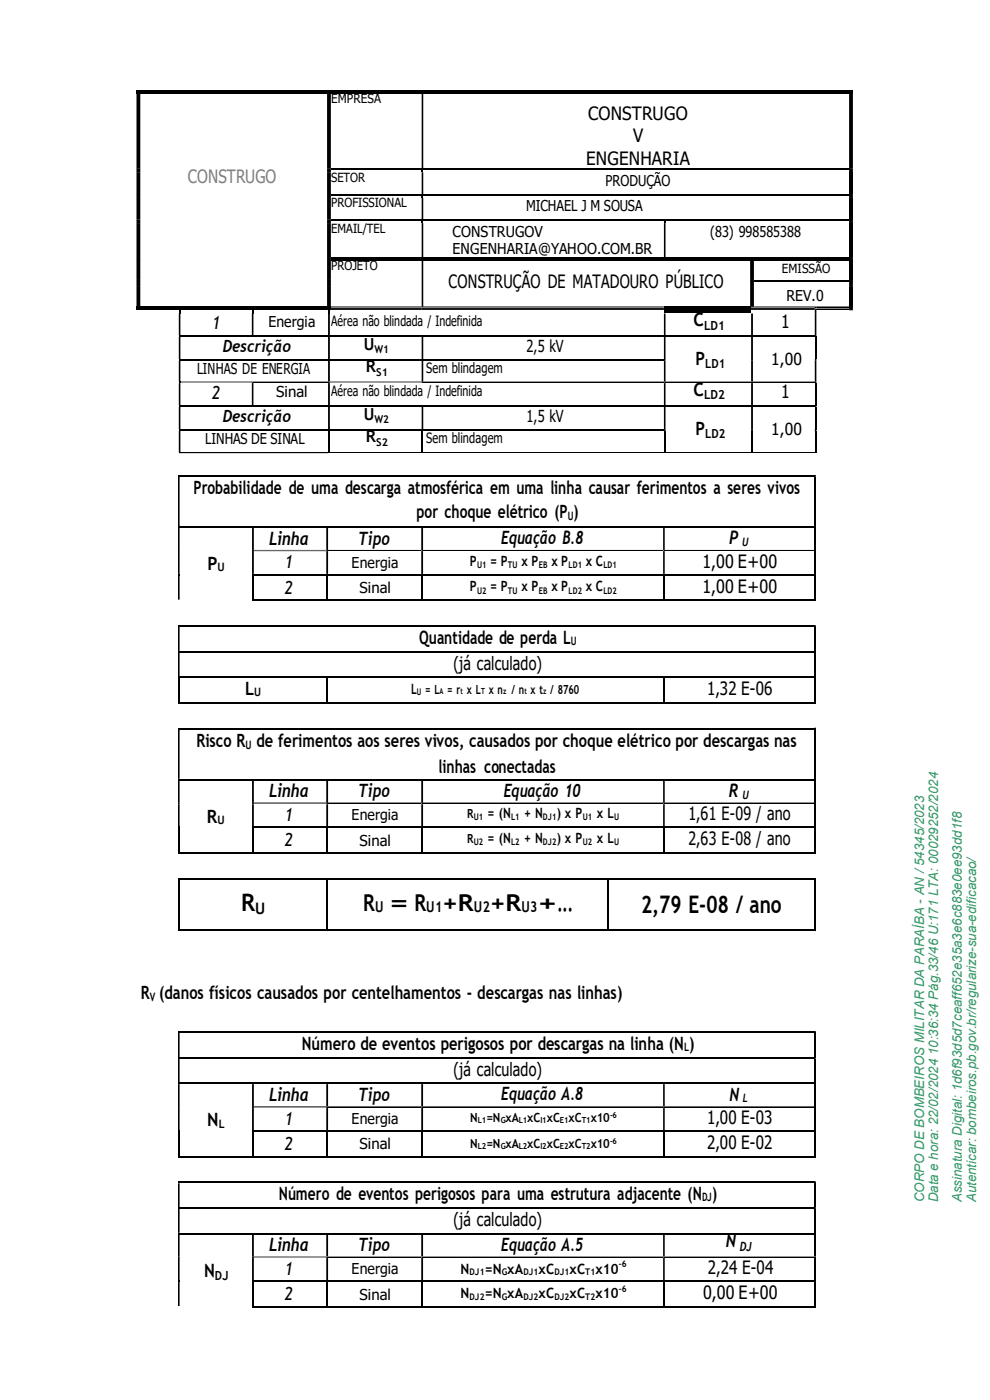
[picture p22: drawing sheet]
<svg xmlns="http://www.w3.org/2000/svg" width="210mm" height="297mm" viewBox="0 0 210 297" stroke-linecap="round" stroke-linejoin="round" font-family="sans-serif">
<defs><g id="words">
<g font-size="5.1">
<text x="51.2" y="193.3">R</text>
<text x="136" y="193.6">2,79 E-08 / ano</text>
</g>
<text font-size="5" x="77" y="193.2">R = R +R +R +...</text>
<g font-size="3.9">
<text x="124.8" y="25.5">CONSTRUGO</text>
<text x="124.3" y="34.9">ENGENHARIA</text>
<text x="134.3" y="30.2">V</text>
<text x="95.2" y="61.1">CONSTRUÇÃO DE MATADOURO PÚBLICO</text>
<text x="44.9" y="69.8">1</text>
<text x="147.1" y="69.2">C</text>
<text x="165.7" y="69.7">1</text>
<text x="147.6" y="77.4">P</text>
<text x="44.9" y="84.6">2</text>
<text x="147.1" y="84">C</text>
<text x="165.7" y="84.5">1</text>
<text x="147.6" y="92.3">P</text>
<text x="41.1" y="104.9">Probabilidade de uma descarga atmosférica em uma linha causar ferimentos a seres vivos</text>
<text x="88.3" y="109.9">por choque elétrico (P )</text>
<text x="57.1" y="115.5">Linha</text>
<text x="75.9" y="115.5">Tipo</text>
<text x="106.3" y="115.4">Equação B.8</text>
<text x="154.7" y="115.5">P</text>
<text x="44" y="120.9">P</text>
<text x="60.4" y="120.6">1</text>
<text x="60.4" y="125.9">2</text>
<text x="149" y="120.4">1,00 E+00</text>
<text x="149" y="125.8">1,00 E+00</text>
<text x="88.9" y="136.6">Quantidade de perda L</text>
<text x="96.2" y="142.2">(já calculado)</text>
<text x="52" y="147.4">L</text>
<text x="150" y="147.5">1,32 E-06</text>
<text x="41.7" y="158.5">Risco R de ferimentos aos seres vivos, causados por choque elétrico por descargas nas</text>
<text x="93" y="164">linhas conectadas</text>
<text x="57.1" y="169.1">Linha</text>
<text x="75.9" y="169.1">Tipo</text>
<text x="106.8" y="169.1">Equação 10</text>
<text x="154.6" y="169.1">R</text>
<text x="43.9" y="174.5">R</text>
<text x="60.4" y="174.2">1</text>
<text x="60.4" y="179.5">2</text>
<text x="146.1" y="174">1,61 E-09 / ano</text>
<text x="146.1" y="179.4">2,63 E-08 / ano</text>
<text x="29.8" y="212">R (danos físicos causados por centelhamentos - descargas nas linhas)</text>
<text x="64" y="222.7">Número de eventos perigosos por descargas na linha (N )</text>
<text x="57.1" y="233.6">Linha</text>
<text x="75.9" y="233.6">Tipo</text>
<text x="96.2" y="228.3">(já calculado)</text>
<text x="106.3" y="233.5">Equação A.8</text>
<text x="154.7" y="233.5">N</text>
<text x="43.9" y="238.9">N</text>
<text x="60.4" y="238.6">1</text>
<text x="150" y="238.4">1,00 E-03</text>
<text x="60.4" y="244">2</text>
<text x="150" y="243.8">2,00 E-02</text>
<text x="59.1" y="254.6">Número de eventos perigosos para uma estrutura adjacente (N )</text>
<text x="96.2" y="260.1">(já calculado)</text>
<text x="57.1" y="265.4">Linha</text>
<text x="75.9" y="265.4">Tipo</text>
<text x="106.3" y="265.3">Equação A.5</text>
<text x="154" y="264.6">N</text>
<text x="43.3" y="270.8">N</text>
<text x="60.4" y="270.4">1</text>
<text x="60.4" y="275.8">2</text>
<text x="149.1" y="275.6">0,00 E+00</text>
<text x="150.2" y="270.3">2,24 E-04</text>
</g>
<text font-size="3.9" fill="#7f7f7f" x="39.9" y="38.9">CONSTRUGO</text>
<g font-size="3.5">
<text x="47.2" y="74.8">Descrição</text>
<text x="77.2" y="74.3">U</text>
<text x="111.7" y="74.7">2,5 kV</text>
<text x="163.6" y="77.5">1,00</text>
<text x="77.6" y="79">R</text>
<text x="47.2" y="89.6">Descrição</text>
<text x="77.2" y="89.1">U</text>
<text x="111.7" y="89.6">1,5 kV</text>
<text x="77.6" y="93.9">R</text>
<text x="163.6" y="92.4">1,00</text>
</g>
<text font-size="3.3" x="54.1" y="193.8">U</text>
<g font-size="3.2">
<text x="128.5" y="39.4">PRODUÇÃO</text>
<text x="111.6" y="44.8">MICHAEL J M SOUSA</text>
<text x="96" y="50.2">CONSTRUGOV</text>
<text x="96" y="53.8">ENGENHARIA@YAHOO.COM.BR</text>
<text x="150.7" y="50.2">(83) 998585388</text>
<text x="166.8" y="63.8">REV.0</text>
<text x="56.9" y="69.4">Energia</text>
<text x="41.8" y="79.3">LINHAS DE ENERGIA</text>
<text x="58.6" y="84.2">Sinal</text>
<text x="43.5" y="94.2">LINHAS DE SINAL</text>
<text x="74.6" y="120.4">Energia</text>
<text x="76.3" y="125.8">Sinal</text>
<text x="74.6" y="174">Energia</text>
<text x="76.3" y="179.5">Sinal</text>
<text x="79.6" y="193.5">U</text>
<text x="90.4" y="193.5">U1</text>
<text x="100.5" y="193.5">U2</text>
<text x="110.7" y="193.5">U3</text>
<text x="74.6" y="238.5">Energia</text>
<text x="76.3" y="243.8">Sinal</text>
<text x="74.6" y="270.3">Energia</text>
<text x="76.3" y="275.7">Sinal</text>
</g>
<g font-size="3">
<text x="70.3" y="69.1">Aérea não blindada / Indefinida</text>
<text x="70.3" y="83.9">Aérea não blindada / Indefinida</text>
<text x="90.4" y="79.2">Sem blindagem</text>
<text x="90.4" y="94.1">Sem blindagem</text>
<text x="99.7" y="120">P</text>
<text x="104" y="120">= P</text>
<text x="110.7" y="120">x P</text>
<text x="117" y="120">x P</text>
<text x="124.3" y="120">x C</text>
<text x="99.7" y="125.4">P</text>
<text x="104" y="125.4">= P</text>
<text x="110.7" y="125.4">x P</text>
<text x="117" y="125.4">x P</text>
<text x="124.3" y="125.4">x C</text>
<text x="87.2" y="147.2">L</text>
<text x="103.4" y="173.5">= (N</text>
<text x="111.2" y="173.5">+ N</text>
<text x="118.2" y="173.5">) x P</text>
<text x="126.6" y="173.5">x L</text>
<text x="103.4" y="178.9">= (N</text>
<text x="111.2" y="178.9">+ N</text>
<text x="118.2" y="178.9">) x P</text>
<text x="126.6" y="178.9">x L</text>
<text x="97.7" y="270.2">N</text>
<text x="97.7" y="275.5">N</text>
<text x="102.8" y="270.2">=N xA</text>
<text x="102.8" y="275.5">=N xA</text>
<text x="114.3" y="270.2">xC</text>
<text x="114.3" y="275.5">xC</text>
<text x="120.8" y="270.2">xC</text>
<text x="120.8" y="275.5">xC</text>
<text x="126.3" y="270.2">x10</text>
<text x="126.3" y="275.5">x10</text>
</g>
<g font-size="2.8" fill="#396">
<text x="196" y="255.1" transform="rotate(-90 196 255.1)">CORPO DE BOMBEIROS MILITAR DA PARAÍBA - AN / 54345/2023</text>
<text x="199.1" y="255.1" transform="rotate(-90 199.1 255.1)">Data e hora: 22/02/2024 10:36:34 Pág.33/46 U:171 LTA: 00029252/2024</text>
<text x="204" y="255.1" transform="rotate(-90 204 255.1)">Assinatura Digital: 1d6f93d5d7ceaff652e35a3e6c883e0ee93dd1f8</text>
<text x="207.1" y="255.1" transform="rotate(-90 207.1 255.1)">Autenticar: bombeiros.pb.gov.br/regularize-sua-edificacao/</text>
</g>
<g font-size="2.7">
<text x="70.2" y="21.9">EMPRESA</text>
<text x="70.2" y="38.6">SETOR</text>
<text x="70.2" y="43.9">PROFISSIONAL</text>
<text x="70.2" y="49.4">EMAIL/TEL</text>
<text x="70.2" y="57.4">PROJETO</text>
<text x="165.9" y="58">EMISSÃO</text>
<text x="149.4" y="69.9">LD1</text>
<text x="149.6" y="78.1">LD1</text>
<text x="149.4" y="84.8">LD2</text>
<text x="149.6" y="93">LD2</text>
<text x="90.2" y="147.2">= L = r x L x n / n x t / 8760</text>
<text x="99.1" y="173.5">R</text>
<text x="99.1" y="178.9">R</text>
<text x="99.7" y="238.1">N</text>
<text x="103.2" y="238.1">=N xA xC xC xC</text>
<text x="125.3" y="238.1">x10</text>
<text x="99.7" y="243.5">N</text>
<text x="103.2" y="243.5">=N xA xC xC xC</text>
<text x="125.3" y="243.5">x10</text>
<text x="157" y="265.3">DJ</text>
<text x="45.6" y="271.6">DJ</text>
</g>
<g font-size="2.5">
<text x="120.4" y="110.3">U</text>
<text x="157.4" y="115.8">U</text>
<text x="46.1" y="121.2">U</text>
<text x="121.1" y="136.9">U</text>
<text x="53.9" y="147.7">U</text>
<text x="52.1" y="158.8">U</text>
<text x="157.5" y="169.4">U</text>
<text x="46.1" y="174.9">U</text>
<text x="31.7" y="212.3">V</text>
<text x="145.1" y="223">L</text>
<text x="157.6" y="233.8">L</text>
<text x="46.4" y="239.3">L</text>
<text x="148.9" y="254.9">DJ</text>
</g>
<g font-size="2.3">
<text x="79.5" y="75">W1</text>
<text x="79.8" y="79.7">S1</text>
<text x="79.5" y="89.8">W2</text>
<text x="79.8" y="94.6">S2</text>
</g>
<g font-size="1.9">
<text x="101.2" y="120.5">U1</text>
<text x="101.2" y="125.9">U2</text>
<text x="107.7" y="120.5">TU</text>
<text x="107.7" y="125.9">TU</text>
<text x="114.3" y="120.5">EB</text>
<text x="114.3" y="125.9">EB</text>
<text x="120.6" y="120.5">LD1</text>
<text x="120.6" y="125.9">LD2</text>
<text x="128" y="120.5">LD1</text>
<text x="128" y="125.9">LD2</text>
<text x="88.4" y="147.5">U</text>
<text x="100.5" y="173.9">U1</text>
<text x="108.4" y="173.9">L1</text>
<text x="115.2" y="173.9">DJ1</text>
<text x="123.7" y="173.9">U1</text>
<text x="130.3" y="173.9">U</text>
<text x="100.5" y="179.3">U2</text>
<text x="108.4" y="179.3">L2</text>
<text x="115.2" y="179.3">DJ2</text>
<text x="123.7" y="179.3">U2</text>
<text x="130.3" y="179.3">U</text>
<text x="131.3" y="268.8">–6</text>
<text x="99.6" y="270.6">DJ1</text>
<text x="99.6" y="275.8">DJ2</text>
<text x="106.4" y="270.6">G</text>
<text x="106.4" y="275.8">G</text>
<text x="111" y="270.6">DJ1</text>
<text x="111" y="275.8">DJ2</text>
<text x="117.6" y="270.6">DJ1</text>
<text x="117.6" y="275.8">DJ2</text>
<text x="124.2" y="270.6">T1</text>
<text x="124.2" y="275.8">T2</text>
<text x="131.3" y="274.1">–6</text>
</g>
<g font-size="1.8">
<text x="93.2" y="147.3">A</text>
<text x="97.7" y="147.3">t</text>
<text x="102.1" y="147.3">T</text>
<text x="106.7" y="147.3">z</text>
<text x="111.3" y="147.3">t</text>
<text x="115.2" y="147.3">z</text>
<text x="101.4" y="238.3">L1</text>
<text x="106.2" y="238.3">G</text>
<text x="110.1" y="238.3">L1</text>
<text x="114.6" y="238.3">I1</text>
<text x="118.8" y="238.3">E1</text>
<text x="123.4" y="238.3">T1</text>
<text x="129.4" y="237.2">-6</text>
<text x="101.4" y="243.7">L2</text>
<text x="106.2" y="243.7">G</text>
<text x="110.1" y="243.7">L2</text>
<text x="114.6" y="243.7">I2</text>
<text x="118.8" y="243.7">E2</text>
<text x="123.4" y="243.7">T2</text>
<text x="129.4" y="242.6">-6</text>
</g>
</g></defs>
<g fill="#000">
<path d="M29 19h.8v.9h-.8z" fill-rule="evenodd"/>
<path d="M29 19.9h.8v15.9h-.8zM69.4 19.9h.8v15.9h-.8zM89.5 19.9h.3v15.9h-.3zM180.1 19.9h.8v15.9h-.8z" fill-rule="evenodd"/>
<path d="M69.4 19h.8v.9h-.8z" fill-rule="evenodd"/>
<path d="M89.5 19h90.7v.8h-90.7z" fill-rule="evenodd"/>
<path d="M180.1 19h.8v.9h-.8z" fill-rule="evenodd"/>
<path d="M29 35.7h.8v.8h-.8zM69.4 35.7h.8v.8h-.8z" fill-rule="evenodd"/>
<path d="M180.1 35.7h.8v.8h-.8zM29 36.5h.8v4.7h-.8zM69.4 36.5h.8v4.7h-.8zM89.5 36.5h.3v4.7h-.3z" fill-rule="evenodd"/>
<path d="M29 41.1h.8v.9h-.8zM69.4 41.1h.8v.9h-.8z" fill-rule="evenodd"/>
<path d="M29 46.5h.8v.8h-.8zM69.4 46.5h.8v.8h-.8z" fill-rule="evenodd"/>
<path d="M29 54.5h.8v.9h-.8zM69.4 54.5h.8v.9h-.8z" fill-rule="evenodd"/>
<path d="M29 59.4h.8v1.5h-.8zM69.4 59.4h.8v1.5h-.8zM89.5 59.4h.3v1.5h-.3zM159.1 59.4h.8v1.5h-.8z" fill-rule="evenodd"/>
<path d="M89.5 54.5h70.4v.8h-70.4z" fill-rule="evenodd"/>
<path d="M140.8 46.5h.4v.8h-.4z" fill-rule="evenodd"/>
<path d="M180.1 41.1h.8v.9h-.8zM29 42h.8v4.5h-.8zM69.4 42h.8v4.5h-.8zM89.5 42h.3v4.5h-.3z" fill-rule="evenodd"/>
<path d="M180.1 46.5h.8v.8h-.8zM29 47.3h.8v7.2h-.8zM69.4 47.3h.8v7.2h-.8zM89.5 47.3h.3v7.2h-.3zM140.8 47.3h.4v7.2h-.4z" fill-rule="evenodd"/>
<path d="M180.1 54.5h.8v.9h-.8zM29 55.3h.8v4.1h-.8zM69.4 55.3h.8v4.1h-.8zM89.5 55.3h.3v4.1h-.3zM159.1 55.3h.8v4.1h-.8z" fill-rule="evenodd"/>
<path d="M180.1 59.4h.8v1.5h-.8zM29 60.9h.8v4.2h-.8zM69.4 60.9h.8v4.2h-.8zM89.5 60.9h.3v4.2h-.3zM159.1 60.9h.8v4.2h-.8z" fill-rule="evenodd"/>
<path d="M29 65h1.5v.8h-1.5z" fill-rule="evenodd"/>
<path d="M37.9 65h15.6v.8h-15.6z" fill-rule="evenodd"/>
<path d="M53.4 65h16v.8h-16z" fill-rule="evenodd"/>
<path d="M70.1 65h19.4v.2h-19.4zM70.1 65.4h19.4v.3h-19.4z" fill-rule="evenodd"/>
<path d="M89.5 65h.7v.2h-.7zM89.5 65.4h.7v.3h-.7z" fill-rule="evenodd"/>
<path d="M90.2 65h50.6v.2h-50.6zM90.2 65.4h50.6v.3h-50.6z" fill-rule="evenodd"/>
<path d="M140.8 76.2h.4v.3h-.4zM159.3 76.2h.4v.3h-.4zM172.8 76.2h.4v.3h-.4zM37.9 76.5h.4v4.4h-.4zM69.6 76.5h.4v4.4h-.4zM89.5 76.5h.3v4.4h-.3z" fill-rule="evenodd"/>
<path d="M140.8 76.5h.4v4.4h-.4zM159.3 76.5h.4v4.4h-.4zM172.8 76.5h.4v4.4h-.4z" fill-rule="evenodd"/>
<path d="M159.1 65h.8v.2h-.8zM159.1 65.4h.8v.3h-.8z" fill-rule="evenodd"/>
<path d="M159.9 65h.8v.2h-.8zM159.9 65.4h.8v.3h-.8z" fill-rule="evenodd"/>
<path d="M160.6 65h12.2v.2h-12.2zM160.6 65.4h12.2v.3h-12.2z" fill-rule="evenodd"/>
<path d="M172.8 65.7h.4v.8h-.4zM172.8 65h.4v.4h-.4z" fill-rule="evenodd"/>
<path d="M172.8 65.6h.4v.1h-.4zM173.2 65h7v.4h-7z" fill-rule="evenodd"/>
<path d="M172.8 71.1h.4v.4h-.4zM37.9 71.5h.4v4.7h-.4zM69.6 71.5h.4v4.7h-.4zM89.5 71.5h.3v4.7h-.3zM140.8 71.5h.4v4.7h-.4zM159.3 71.5h.4v4.7h-.4z" fill-rule="evenodd"/>
<path d="M180.1 65h.8v.8h-.8zM37.9 66.5h.4v4.7h-.4zM53.4 66.5h.4v4.7h-.4zM69.6 66.5h.4v4.7h-.4zM140.8 66.5h.4v4.7h-.4zM159.3 66.5h.4v4.7h-.4zM172.8 66.5h.4v4.7h-.4z" fill-rule="evenodd"/>
<path d="M38.3 80.9l15.2 .1zM38.3 81.1l15.2 .1z" fill-rule="evenodd"/>
<path d="M53.4 81.2h.4v.1h-.4zM53.4 80.9l.3 .1z" fill-rule="evenodd"/>
<path d="M53.4 81.1l.3 .1zM53.7 80.9l15.9 .1z" fill-rule="evenodd"/>
<path d="M69.6 81.2h.4v.1h-.4zM69.6 80.9l.2 .1z" fill-rule="evenodd"/>
<path d="M69.6 81.1l.2 .1zM69.8 80.9l19.7 .1z" fill-rule="evenodd"/>
<path d="M69.8 81.1l19.7 .1zM89.5 80.9l.2 .1z" fill-rule="evenodd"/>
<path d="M89.5 81.1l.2 .1zM89.7 80.9l51.1 .1z" fill-rule="evenodd"/>
<path d="M140.8 81.2h.4v.1h-.4zM140.8 80.9l.3 .1z" fill-rule="evenodd"/>
<path d="M140.8 81.1l.3 .1zM141.1 80.9l18.3 .1z" fill-rule="evenodd"/>
<path d="M140.8 91.1h.4v.4h-.4zM159.3 91.1h.4v.4h-.4zM172.8 91.1h.4v.4h-.4zM37.9 91.4h.4v4.5h-.4zM37.9 96.1h31.7z" fill-rule="evenodd"/>
<path d="M159.3 81.2h.4v.1h-.4zM159.4 80.9l.2 .1z" fill-rule="evenodd"/>
<path d="M159.4 81.1l.2 .1zM159.6 80.9l13.2 .1z" fill-rule="evenodd"/>
<path d="M172.8 80.9h.4v.4h-.4zM37.9 81.3h.4v4.7h-.4zM53.4 81.3h.4v4.7h-.4zM69.6 81.3h.4v4.7h-.4zM140.8 81.3h.4v4.7h-.4zM159.3 81.3h.4v4.7h-.4z" fill-rule="evenodd"/>
<path d="M172.8 86h.4v.3h-.4zM37.9 86.3h.4v4.8h-.4zM69.6 86.3h.4v4.8h-.4zM89.5 86.3h.3v4.8h-.3zM140.8 86.3h.4v4.8h-.4zM159.3 86.3h.4v4.8h-.4z" fill-rule="evenodd"/>
<path d="M37.8 116.7h.3v.4h-.3zM53.5 116.7h.3v.4h-.3z" fill-rule="evenodd"/>
<path d="M53.8 116.7l15.5 .1zM53.8 116.8l15.5 .1z" fill-rule="evenodd"/>
<path d="M69.2 116.9h.4v.2h-.4zM69.2 116.7l.3 .1z" fill-rule="evenodd"/>
<path d="M69.2 116.8l.3 .1zM69.5 116.7l19.9 .1z" fill-rule="evenodd"/>
<path d="M89.4 116.9h.3v.2h-.3zM89.4 116.7l.3 .1z" fill-rule="evenodd"/>
<path d="M89.4 116.8l.3 .1zM89.6 116.7l51.1 .1z" fill-rule="evenodd"/>
<path d="M140.7 116.9h.3v.2h-.3zM140.7 116.7l.2 .1z" fill-rule="evenodd"/>
<path d="M140.7 116.8l.2 .1zM140.9 116.7l31.9 .1z" fill-rule="evenodd"/>
<path d="M172.7 100.8h.4v.3h-.4zM37.8 101.1h.3v10.6h-.3z" fill-rule="evenodd"/>
<path d="M172.7 111.6h.4v.4h-.4zM37.8 112h.3v4.7h-.3zM53.5 112h.3v4.7h-.3zM69.2 112h.4v4.7h-.4zM89.4 112h.3v4.7h-.3zM140.7 112h.3v4.7h-.3z" fill-rule="evenodd"/>
<path d="M172.7 116.7h.4v.4h-.4zM37.8 117.1h.3v4.7h-.3zM53.5 117.1h.3v4.7h-.3zM69.2 117.1h.4v4.7h-.4zM89.4 117.1h.3v4.7h-.3zM140.7 117.1h.3v4.7h-.3z" fill-rule="evenodd"/>
<path d="M172.7 121.8h.4v.3h-.4zM37.8 122.1h.3v5.1h-.3z" fill-rule="evenodd"/>
<path d="M172.7 132.7h.4v.4h-.4zM37.8 133h.3v5.1h-.3z" fill-rule="evenodd"/>
<path d="M172.7 138h.4v.4h-.4zM37.8 138.4h.3v5.1h-.3z" fill-rule="evenodd"/>
<path d="M172.7 154.4h.4v.4h-.4zM37.8 154.8h.3v10.4h-.3z" fill-rule="evenodd"/>
<path d="M37.8 170.3h.3v.4h-.3zM53.5 170.3h.3v.4h-.3z" fill-rule="evenodd"/>
<path d="M53.8 170.3h15.5v.1h-15.5zM53.8 170.5l15.5 .1z" fill-rule="evenodd"/>
<path d="M69.2 170.5h.4v.2h-.4zM69.2 170.3h.3v.1h-.3z" fill-rule="evenodd"/>
<path d="M69.2 170.5l.3 .1zM69.5 170.3h19.9v.1h-19.9z" fill-rule="evenodd"/>
<path d="M89.4 170.5h.3v.2h-.3zM89.4 170.3h.3v.1h-.3z" fill-rule="evenodd"/>
<path d="M89.4 170.5l.3 .1zM89.6 170.3h51.1v.1h-51.1z" fill-rule="evenodd"/>
<path d="M140.7 170.5h.3v.2h-.3zM140.7 170.3h.2v.1h-.2z" fill-rule="evenodd"/>
<path d="M140.7 170.5l.2 .1zM140.9 170.3h31.9v.1h-31.9z" fill-rule="evenodd"/>
<path d="M172.7 165.2h.4v.4h-.4zM37.8 165.6h.3v4.7h-.3zM53.5 165.6h.3v4.7h-.3zM69.2 165.6h.4v4.7h-.4zM89.4 165.6h.3v4.7h-.3zM140.7 165.6h.3v4.7h-.3z" fill-rule="evenodd"/>
<path d="M172.7 170.3h.4v.4h-.4zM37.8 170.7h.3v4.7h-.3zM53.5 170.7h.3v4.7h-.3zM69.2 170.7h.4v4.7h-.4zM89.4 170.7h.3v4.7h-.3zM140.7 170.7h.3v4.7h-.3z" fill-rule="evenodd"/>
<path d="M172.7 218.8h.4v.4h-.4zM37.8 219.2h.3v5h-.3z" fill-rule="evenodd"/>
<path d="M37.8 234.7h.3v.4h-.3zM53.5 234.7h.3v.4h-.3z" fill-rule="evenodd"/>
<path d="M53.8 234.7h15.5v.1h-15.5zM53.8 234.9h15.5z" fill-rule="evenodd"/>
<path d="M69.2 234.9h.4v.2h-.4zM69.2 234.7h.3v.1h-.3z" fill-rule="evenodd"/>
<path d="M69.2 234.9h.3zM69.5 234.7h19.9v.1h-19.9z" fill-rule="evenodd"/>
<path d="M89.4 234.9h.3v.2h-.3zM89.4 234.7h.3v.1h-.3z" fill-rule="evenodd"/>
<path d="M89.4 234.9h.3zM89.6 234.7h51.1v.1h-51.1z" fill-rule="evenodd"/>
<path d="M140.7 234.9h.3v.2h-.3zM140.7 234.7h.2v.1h-.2z" fill-rule="evenodd"/>
<path d="M140.7 234.9h.2zM140.9 234.7h31.9v.1h-31.9z" fill-rule="evenodd"/>
<path d="M172.7 224.2h.4v.4h-.4zM37.8 224.6h.3v5.1h-.3z" fill-rule="evenodd"/>
<path d="M172.7 229.6h.4v.4h-.4zM37.8 230h.3v4.7h-.3zM53.5 230h.3v4.7h-.3zM69.2 230h.4v4.7h-.4zM89.4 230h.3v4.7h-.3zM140.7 230h.3v4.7h-.3z" fill-rule="evenodd"/>
<path d="M172.7 234.7h.4v.4h-.4zM37.8 235.1h.3v4.7h-.3zM53.5 235.1h.3v4.7h-.3zM69.2 235.1h.4v4.7h-.4zM89.4 235.1h.3v4.7h-.3zM140.7 235.1h.3v4.7h-.3z" fill-rule="evenodd"/>
<path d="M172.7 250.7h.4v.3h-.4zM37.8 251h.3v5.1h-.3z" fill-rule="evenodd"/>
<path d="M172.7 256.1h.4v.4h-.4zM37.8 256.5h.3v5h-.3z" fill-rule="evenodd"/>
<path d="M37.8 266.5h.3v.5h-.3zM53.5 266.5h.3v.5h-.3z" fill-rule="evenodd"/>
<path d="M53.8 266.5l15.5 .1zM53.8 266.7l15.5 .1z" fill-rule="evenodd"/>
<path d="M69.2 266.8h.4v.2h-.4zM69.2 266.5l.3 .1z" fill-rule="evenodd"/>
<path d="M69.2 266.7l.3 .1zM69.5 266.5l19.9 .1z" fill-rule="evenodd"/>
<path d="M89.4 266.8h.3v.2h-.3zM89.4 266.5l.3 .1z" fill-rule="evenodd"/>
<path d="M89.4 266.7l.3 .1zM89.6 266.5l51.1 .1z" fill-rule="evenodd"/>
<path d="M140.7 266.8h.3v.2h-.3zM140.7 266.5l.2 .1z" fill-rule="evenodd"/>
<path d="M140.7 266.7l.2 .1zM140.9 266.5l31.9 .1z" fill-rule="evenodd"/>
<path d="M172.7 261.5h.4v.4h-.4zM37.8 261.9h.3v4.6h-.3zM53.5 261.9h.3v4.6h-.3zM69.2 261.9h.4v4.6h-.4zM89.4 261.9h.3v4.6h-.3zM140.7 261.9h.3v4.6h-.3z" fill-rule="evenodd"/>
<path d="M172.7 266.5h.4v.5h-.4zM37.8 266.9h.3v4.8h-.3zM53.5 266.9h.3v4.8h-.3zM69.2 266.9h.4v4.8h-.4zM89.4 266.9h.3v4.8h-.3zM140.7 266.9h.3v4.8h-.3z" fill-rule="evenodd"/>
<path d="M172.7 271.7h.4v.3h-.4zM37.8 272h.3v5.1h-.3z" fill-rule="evenodd"/>
</g>
<g fill="#000">
<path d="M29.7 19h39.7v.8h-39.7zM70.1 19h19.4v.8h-19.4zM89.5 19.8l.3 .1zM89.5 35.7h.3v.8h-.3zM180.1 36.5h.8v4.7h-.8zM70.1 54.5h19.4v.8h-19.4zM89.5 41.1h.3v.9h-.3zM89.5 46.5h.3v.8h-.3zM89.5 55.3h.3zM159.9 54.5h20.3v.8h-20.3zM180.1 42h.8v4.5h-.8zM180.1 47.3h.8v7.2h-.8z"/>
<path d="M180.1 55.3h.8v4.1h-.8zM30.5 65h7.4v.8h-7.4zM37.9 65.8h.4v.7h-.4zM37.9 76.2h.4v.3h-.4zM53.4 65.8h.4v.7h-.4zM69.4 65h.8v.8h-.8zM69.6 65.8h.4v.7h-.4zM69.6 76.2h.4v.3h-.4zM89.5 76.2h.3v.3h-.3zM140.8 65h18.4v1.5h-18.4zM180.1 60.9h.8v4.2h-.8zM37.9 80.9h.4v.4h-.4z"/>
<path d="M37.9 91.1h.4v.4h-.4zM69.6 91.1h.4v.4h-.4zM69.6 95.9l.2 .1zM89.5 91.1h.3v.4h-.3zM89.5 95.9l.2 .1zM140.8 95.9l.3 .1zM159.4 95.9l.2 .1zM172.8 96.1h.4zM37.8 121.8h.3v.3h-.3zM172.7 127.2h.4v.4h-.4zM172.7 143.5h.4v.3h-.4zM172.7 148.9h.4v.4h-.4z"/>
<path d="M37.8 175.3h.3v.4h-.3zM172.7 175.3h.4v.4h-.4zM172.7 180.8h.4v.3h-.4zM172.7 186.3h.4v.3h-.4zM172.7 197.1h.4v.3h-.4zM37.8 239.8h.3v.4h-.3zM172.7 239.8h.4v.4h-.4zM172.7 245.2h.4v.4h-.4zM37.8 271.7h.3v.3h-.3zM172.7 277.1h.4v.3h-.4z"/>
</g>
<g fill="none" stroke="#000" stroke-width=".34">
<path d="M70.1 35.9h19.4M89.8 35.9h90.4M70.1 46.7h19.4M89.8 46.7h51M141.1 46.7h39.1M37.9 71.3h134.9M38.3 76.3h31.3M69.9 76.3h19.6M89.8 76.3h51M173 71.5v4.7M37.9 86.1h134.9M38.3 91.2h31.3"/>
<path d="M69.9 91.2h19.6M89.6 91.4v4.5M89.8 91.2h51M141 91.4v4.5M173 81.3v4.7M173 86.3v4.8M173 91.4v4.6M37.8 101h135M37.8 111.8h135M53.5 121.9h119.3M53.5 127.4h15.8M69.6 127.4h19.8"/>
<path d="M89.7 127.4h51M140.8 122.1v5.5M141 127.4h31.8M37.8 143.7h135M37.9 143.8v5.5M140.8 143.8v5.5M37.9 175.7v5.4M140.8 175.7v5.4M37.8 181h15.7M37.8 186.4h135M37.8 197.3h31.5M37.9 186.6v10.8"/>
<path d="M53.8 181h15.5M69.6 181h19.8M69.6 197.3h59.3M89.7 181h51M129.2 197.3h43.6M141 181h31.8M37.8 224.4h135M37.8 256.3h135M37.9 240.1v5.5M140.8 240.1v5.5M53.5 277.2h15.8M69.6 277.2h19.8"/>
<path d="M89.7 277.2h51M140.8 272v5.4M141 277.2h31.8"/>
</g>
<g fill="none" stroke="#000" stroke-width=".38">
<path d="M70.1 41.3h19.4M89.8 41.3h90.4M159.9 59.6h20.3M69.8 91.4v4.5M159.5 91.4v4.5M172.9 101.1v10.6M172.9 112v4.7M172.9 117.1v4.7M37.8 132.9h135M37.8 138.2h135M53.7 122.1v5.5M69.4 122.1v5.5"/>
<path d="M89.6 122.1v5.5M172.9 122.1v5.5M172.9 133v5.1M172.9 138.4v5.1M37.8 149.1h31.5M37.8 154.6h135M69.4 143.8v5.5M69.6 149.1h71M140.9 149.1h31.9M172.9 143.8v5.5M172.9 154.8v10.4M37.8 165.4h135"/>
<path d="M53.5 175.5h119.3M53.7 175.7v5.4M69.4 175.7v5.4M89.6 175.7v5.4M172.9 165.6v4.7M172.9 170.7v4.7M172.9 175.7v5.4M69.4 186.6v10.8M129.1 186.6v10.8M172.9 186.6v10.8M37.8 219h135M172.9 219.2v5"/>
<path d="M37.8 229.8h135M53.5 240h119.3M172.9 224.6v5.1M172.9 230v4.7M172.9 235.1v4.7M37.8 245.4h15.7M37.8 250.8h135M53.7 240.1v5.5M53.8 245.4h15.5M69.4 240.1v5.5M69.6 245.4h19.8M89.6 240.1v5.5"/>
<path d="M89.7 245.4h51M141 245.4h31.8M172.9 240.1v5.5M172.9 251v5.1M172.9 256.5v5M37.8 261.7h135M53.5 271.8h119.3M53.7 272v5.4M69.4 272v5.4M89.6 272v5.4M172.9 261.9v4.6M172.9 266.9v4.8"/>
<path d="M172.9 272v5.4"/>
</g>
<g fill="none" stroke="#000" stroke-width=".21">
<path d="M173.2 65.7h7M37.9 95.9h31.7M53.7 81.1h15.9M69.6 96.1h103.2M69.8 95.9h19.7M89.7 81.1h51.1M89.7 95.9h51.1M141.1 81.1h18.3M141.1 95.9h18.3M159.6 81.1h13.2M159.6 95.9h13.2M69.5 116.9h19.9"/>
<path d="M89.6 116.9h51.1M140.9 116.9h31.9M69.5 170.5h19.9M89.6 170.5h51.1M140.9 170.5h31.9M69.5 234.9h19.9M89.6 234.9h51.1M140.9 234.9h31.9M69.5 266.7h19.9M89.6 266.7h51.1M140.9 266.7h31.9"/>
</g>
<use href="#words"/>
</svg>
